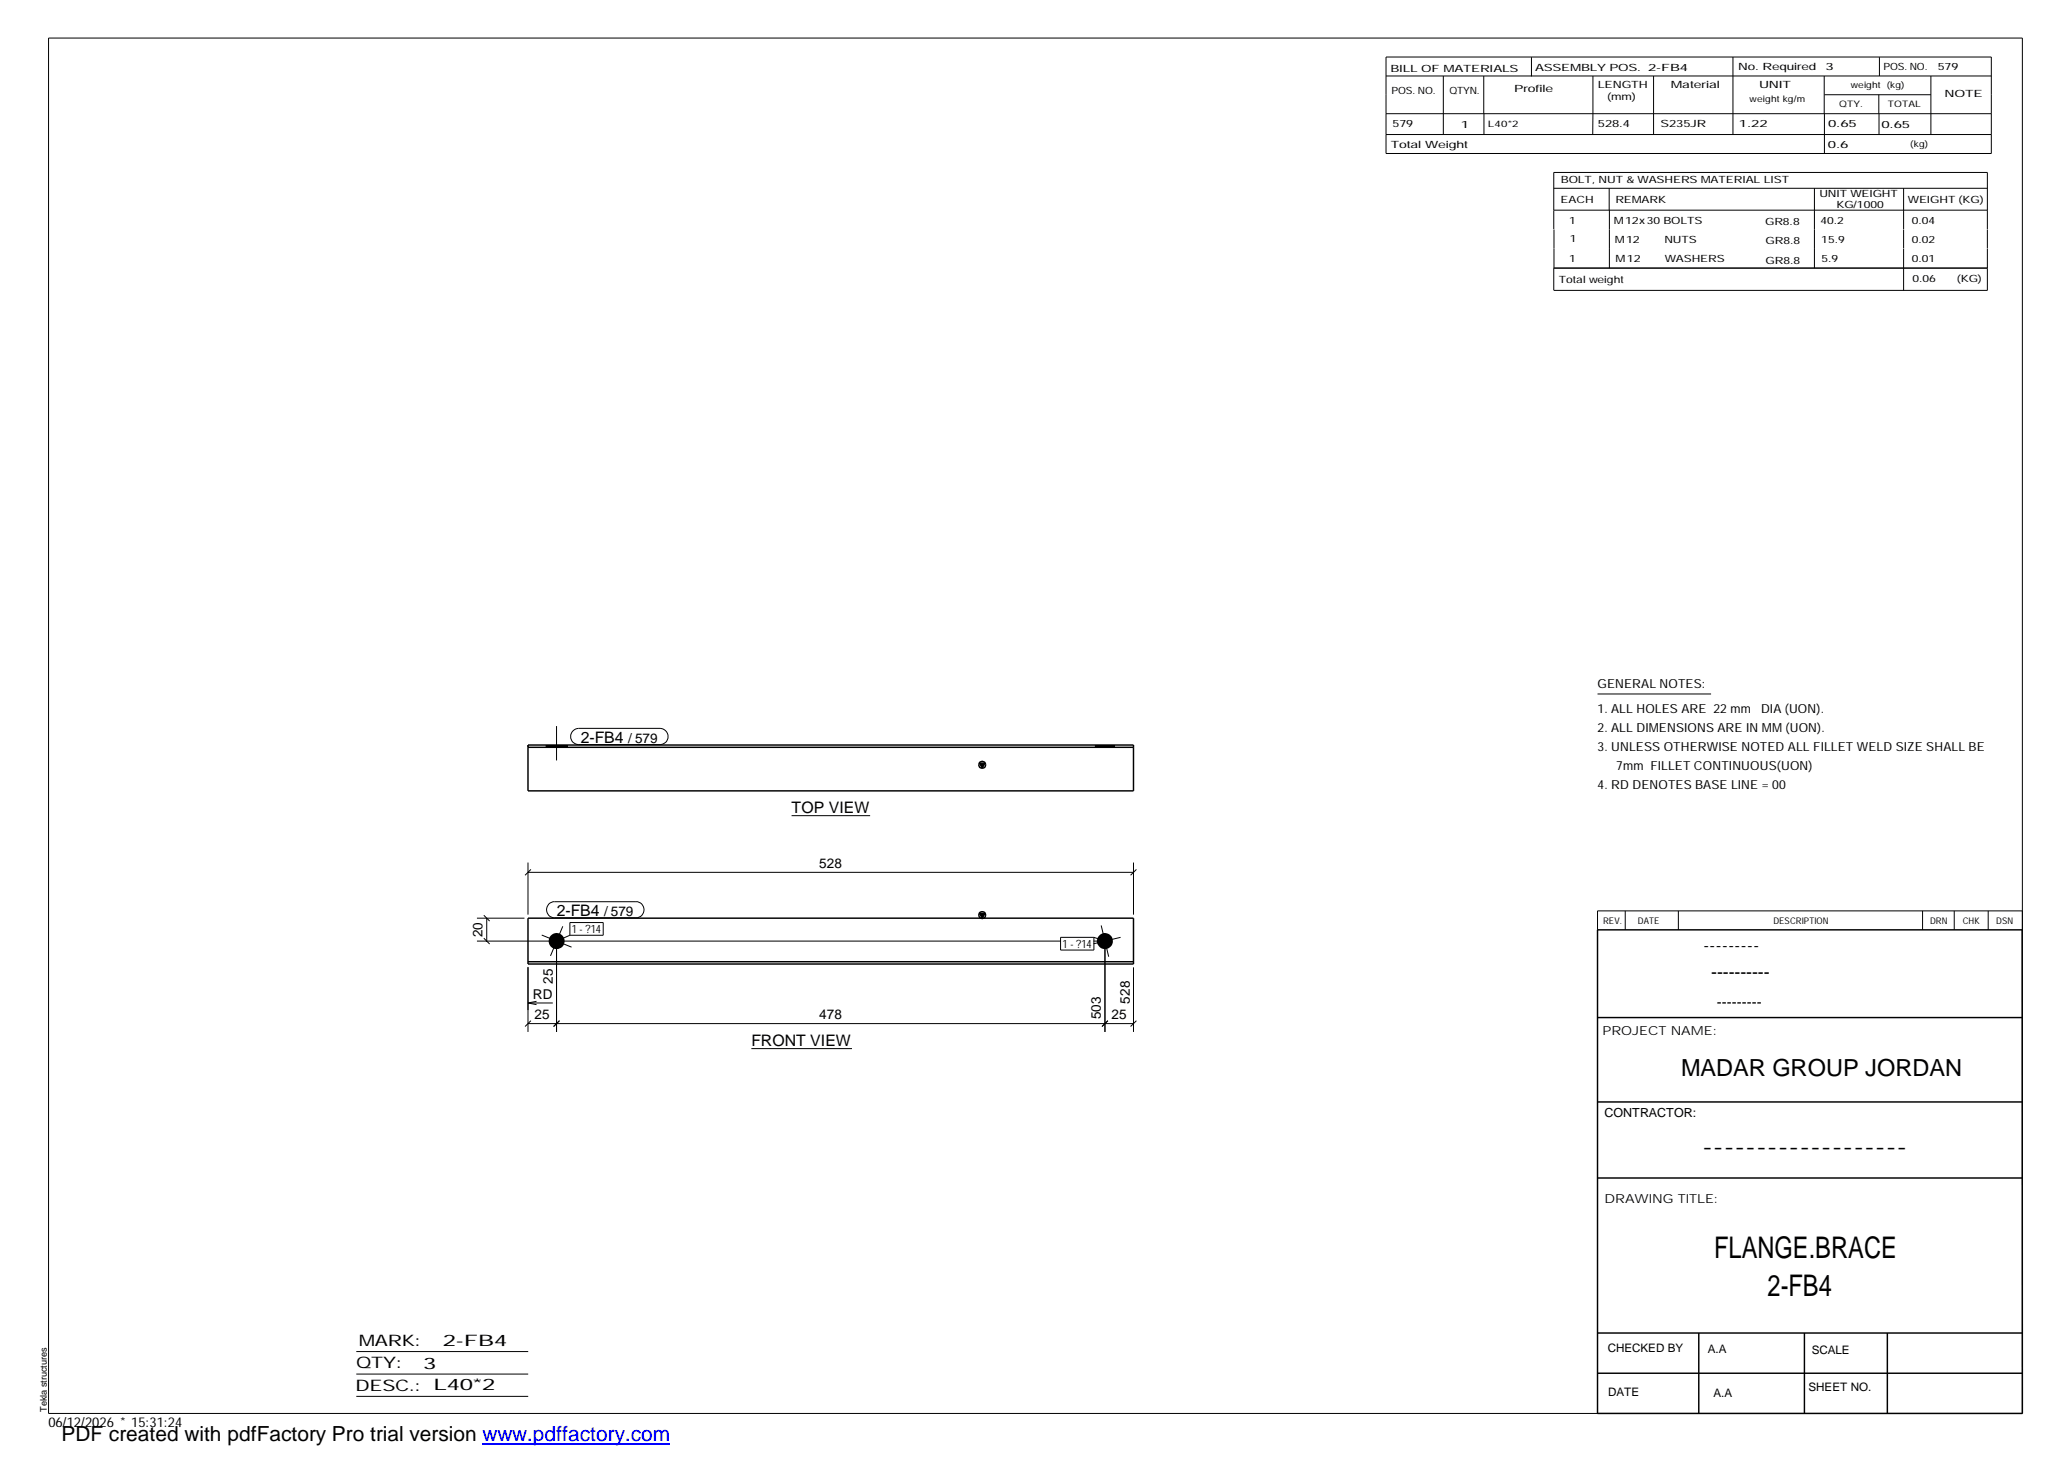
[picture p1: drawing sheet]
<svg xmlns="http://www.w3.org/2000/svg" width="420mm" height="297mm" viewBox="0 0 420 297" stroke-linecap="round" stroke-linejoin="round" font-family="sans-serif">
<defs><g id="words">
<g font-size="6.1">
<text x="348.3" y="255.5">FLANGE.BRACE</text>
<text x="359.1" y="263.3">2-FB4</text>
</g>
<text font-size="4.8" x="341.5" y="218.6">MADAR GROUP JORDAN</text>
<text font-size="4.2" x="12.5" y="292.7">PDF created with pdfFactory Pro trial version www.pdffactory.com</text>
<g font-size="3.6">
<text x="346.1" y="193.2">---------</text>
<text x="347.7" y="198.6">----------</text>
<text x="345.8" y="234.2">-------------------</text>
</g>
<g font-size="3.2">
<text x="118" y="150.9">2-FB4</text>
<text x="160.8" y="165.2">TOP VIEW</text>
<text x="113.1" y="186">2-FB4</text>
<text x="152.7" y="212.5">FRONT VIEW</text>
<text x="72.9" y="273.5">MARK:</text>
<text x="90" y="273.5">2-FB4</text>
<text x="72.4" y="278">QTY:</text>
<text x="86" y="278.1">3</text>
<text x="72.2" y="282.6">DESC.:</text>
<text x="88.1" y="282.4">L40*2</text>
</g>
<text font-size="3" x="348.8" y="204.5">---------</text>
<g font-size="2.8">
<text x="127.6" y="150.9">/ 579</text>
<text x="166.5" y="176.3">528</text>
<text x="98" y="190.4" transform="rotate(-90 98 190.4)">20</text>
<text x="122.7" y="186">/ 579</text>
<text x="108.3" y="202.9">RD</text>
<text x="112.3" y="199.9" transform="rotate(-90 112.3 199.9)">25</text>
<text x="229.5" y="203.9" transform="rotate(-90 229.5 203.9)">528</text>
<text x="108.6" y="207">25</text>
<text x="166.5" y="207">478</text>
<text x="223.7" y="207.1" transform="rotate(-90 223.7 207.1)">503</text>
<text x="225.8" y="207">25</text>
<text x="9.8" y="290">06/12/2026 * 15:31:24</text>
</g>
<g font-size="2.5">
<text x="324.6" y="139.9">GENERAL NOTES:</text>
<text x="324.6" y="148.7">2. ALL DIMENSIONS ARE IN MM (UON).</text>
<text x="324.6" y="144.9">1. ALL HOLES ARE 22 mm</text>
<text x="357.8" y="144.9">DIA (UON).</text>
<text x="324.6" y="152.5">3. UNLESS OTHERWISE NOTED ALL FILLET WELD SIZE SHALL BE</text>
<text x="324.6" y="160.2">4. RD DENOTES BASE LINE = 00</text>
<text x="328.4" y="156.4">7mm FILLET CONTINUOUS(UON)</text>
<text x="325.6" y="210.3">PROJECT NAME:</text>
<text x="326" y="226.9">CONTRACTOR:</text>
<text x="326" y="244.4">DRAWING TITLE:</text>
</g>
<g font-size="2.4">
<text x="326.7" y="274.7">CHECKED BY</text>
<text x="347" y="275">A.A</text>
<text x="368.1" y="275.1">SCALE</text>
<text x="326.7" y="283.6">DATE</text>
<text x="348.1" y="283.9">A.A</text>
<text x="367.5" y="282.6">SHEET NO.</text>
</g>
<g font-size="2.3">
<text x="116.2" y="189.6">1 - ?14</text>
<text x="215.9" y="192.6">1 - ?14</text>
</g>
<g font-size="2">
<text x="282.5" y="14.6">BILL OF MATERIALS</text>
<text x="311.9" y="14.4">ASSEMBLY POS.</text>
<text x="324.6" y="17.9">LENGTH</text>
<text x="334.9" y="14.4">2-FB4</text>
<text x="339.5" y="17.9">Material</text>
<text x="353.1" y="14.2">No. Required</text>
<text x="357.4" y="17.9">UNIT</text>
<text x="370.9" y="14.2">3</text>
<text x="382.7" y="14.2">POS. NO.</text>
<text x="393.7" y="14.3">579</text>
<text x="282.7" y="19.1">POS. NO.</text>
<text x="294.5" y="19">QTYN.</text>
<text x="307.6" y="18.7">Profile</text>
<text x="326.5" y="20.4">(mm)</text>
<text x="395.1" y="19.6">NOTE</text>
<text x="282.9" y="25.8">579</text>
<text x="296.8" y="26">1</text>
<text x="324.7" y="25.9">528.4</text>
<text x="337.4" y="25.9">S235JR</text>
<text x="353.3" y="25.9">1.22</text>
<text x="371.4" y="25.9">0.65</text>
<text x="382.3" y="25.9">0.65</text>
<text x="282.6" y="30.1">Total Weight</text>
<text x="371.4" y="30">0.6</text>
<text x="317.1" y="41.3">EACH</text>
<text x="317.1" y="37.2">BOLT, NUT &amp; WASHERS MATERIAL LIST</text>
<text x="328.2" y="41.3">REMARK</text>
<text x="369.7" y="40.1">UNIT WEIGHT</text>
<text x="387.6" y="41.2">WEIGHT (KG)</text>
<text x="318.8" y="45.4">1</text>
<text x="327.9" y="45.6">M12x30 BOLTS</text>
<text x="358.6" y="45.6">GR8.8</text>
<text x="369.9" y="45.5">40.2</text>
<text x="373.1" y="42.2">KG/1000</text>
<text x="388.4" y="45.5">0.04</text>
<text x="318.8" y="53.3">1</text>
<text x="318.9" y="49.2">1</text>
<text x="328.1" y="49.3">M12</text>
<text x="328.3" y="53.3">M12</text>
<text x="338.2" y="49.4">NUTS</text>
<text x="338.2" y="53.3">WASHERS</text>
<text x="358.7" y="49.6">GR8.8</text>
<text x="358.7" y="53.5">GR8.8</text>
<text x="370" y="49.3">15.9</text>
<text x="370.1" y="53.2">5.9</text>
<text x="388.4" y="49.4">0.02</text>
<text x="388.4" y="53.3">0.01</text>
<text x="316.7" y="57.5">Total weight</text>
<text x="388.6" y="57.3">0.06</text>
<text x="397.6" y="57.3">(KG)</text>
</g>
<g font-size="1.9">
<text x="325.7" y="187.8">REV.</text>
<text x="332.8" y="187.6">DATE</text>
<text x="360.3" y="187.7">DESCRIPTION</text>
<text x="392.1" y="187.6">DRN</text>
<text x="398.8" y="187.6">CHK</text>
<text x="405.6" y="187.7">DSN</text>
<text x="9.5" y="286.8" transform="rotate(-90 9.5 286.8)">Tekla structures</text>
</g>
<g font-size="1.8">
<text x="376" y="17.9">weight (kg)</text>
<text x="355.5" y="20.7">weight kg/m</text>
<text x="373.6" y="21.7">QTY.</text>
<text x="383.5" y="21.8">TOTAL</text>
<text x="302.3" y="25.9">L40*2</text>
<text x="388.1" y="29.8">(kg)</text>
</g>
</g></defs>
<g fill="#000">
<path d="M199 155.1h1.1l-.5 .9zM199 185.6h1.1l-.5 .9z"/>
<path d="M111 151.4h4.2v.4h-4.2z" fill-rule="evenodd"/>
<path d="M222.5 151.4h3.9v.4h-3.9z" fill-rule="evenodd"/>
<circle cx="113.1" cy="191.2" r="1.62"/>
<circle cx="224.5" cy="191.2" r="1.63"/>
</g>
<g fill="none" stroke="#000" stroke-width=".2">
<path d="M9.9 7.7h401v279.5h-401zM281.6 11.6h123v19.6h-123zM281.6 15.4h123M293.2 15.4v11.9M301.5 15.4v7.7M311.1 11.6v3.9M323.6 15.4v11.9M336 15.4v11.9M352.1 11.6v15.7M370.6 15.4v7.7M370.7 19.2h21.6M381.7 19.2v3.9"/>
<path d="M381.8 11.6v3.8M392.3 15.4v11.9M281.6 23.1h123M281.6 27.3h123M301.5 23.1v4.2M315.7 38.3h88.1M326.9 38.3v4.4M368.6 38.3v16.2M370.7 23.1v8.1M381.8 23.1v4.2M386.8 38.3v8.3M315.7 42.7h88.1"/>
<path d="M315.7 46.6v-11.6h88.1v11.6M315.7 46.6v7.9M327 42.7v11.8M386.8 46.6v3.9M386.8 50.6v8.4M403.8 46.6v3.9M403.8 50.6v8.4h-88.1M403.8 54.5h-88.1v4.5M111 151.4v.4M113.1 147.5v7M115.2 151.4v.4M116.4 148.5l.6-.4 .6-.1h16.5a1.65 1.65 0 0 1 1.6 1.6 1.65 1.65 0 0 1-1.6 1.7h-16.5a1.63 1.63 0 0 1-1.6-1 1.63 1.63 0 0 1 .4-1.8z"/>
<path d="M222.5 151.4v.4M224.5 151.4v.4M226.4 151.4v.4M324.6 141h23M107.3 177.2h123M107.3 175.2v10.6M107.9 176.6l-1.2 1.2M160.8 165.7h16M230.3 175.2v10.6M230.9 176.6l-1.2 1.2M96.9 191.2h118.7M96.9 186.5h9.7"/>
<path d="M98.3 190.6l1.2 1.2M98.3 186l1.2 1.1M98.9 186.5v4.7M107.3 196.5v13.2M110.1 190l6 2.4M111.5 183.7l.9-.5h16.8a1.63 1.63 0 0 1 1.7 1.6 1.63 1.63 0 0 1-1.7 1.7h-16.5a1.65 1.65 0 0 1-1.5-1 1.65 1.65 0 0 1 .3-1.8zM113.1 191.9v17.8M114.3 188.2l-2.5 6M115.8 187.4h6.8v2.6h-6.8zM115.8 190l-2.7 1.2M215.5 190.4h6.7v2.6h-6.7zM222.2 191.2h1.6"/>
<path d="M222.2 190.4l2.3 .8M223.7 188l1.6 6.4M224.5 191.9v17.8M227.7 190.4l-5.5 1.4M230.3 196.5v13.2M330.2 185.1v3.8M341 185.1v3.8M390.6 185.1v3.8M397 185.1v3.8M403.9 185.1v3.8M410.9 185.1h-86.3v3.8M107.3 208h123"/>
<path d="M107.3 203.8l1.7 .3M107.3 203.8h5M107.9 207.4l-1.2 1.2M109 203.4l-1.7 .4M113.7 207.4l-1.2 1.2M152.7 213h20.4M225.1 207.4l-1.2 1.2M230.9 207.4l-1.2 1.2M72.4 274.6h34.9M72.4 279.2h34.9M72.4 283.7h34.9"/>
</g>
<g fill="none" stroke="#000" stroke-width=".3">
<path d="M107.3 151.4h123v9.3h-123zM107.3 151.8h123M199 155.1h1.1l-.5 .9zM107.3 186.5h123v9.4h-123zM107.3 195.4h123M199 185.6h1.1l-.5 .9zM324.6 188.9h86.2l.1 98.3h-86.3zM324.6 206.7h86.3M324.6 239.3h86.3M324.6 223.9h86.3M324.6 270.8h86.3M324.6 279h86.3"/>
<path d="M345.1 270.8v16.4M366.6 270.8v16.4M383.5 270.8v16.4"/>
<circle cx="199.5" cy="155.4" r=".71"/>
<circle cx="199.5" cy="185.9" r=".71"/>
</g>
<path d="M107.3 151.8v-.4M230.3 151.4v.4" fill="none" stroke="#000" stroke-width=".2" stroke-dasharray="1.1 0 2.1 .7 0 1.4" stroke-linecap="butt"/>
<path d="M98 293.3h38.2" fill="none" stroke="#00f" stroke-width=".3"/>
<use href="#words"/>
</svg>
